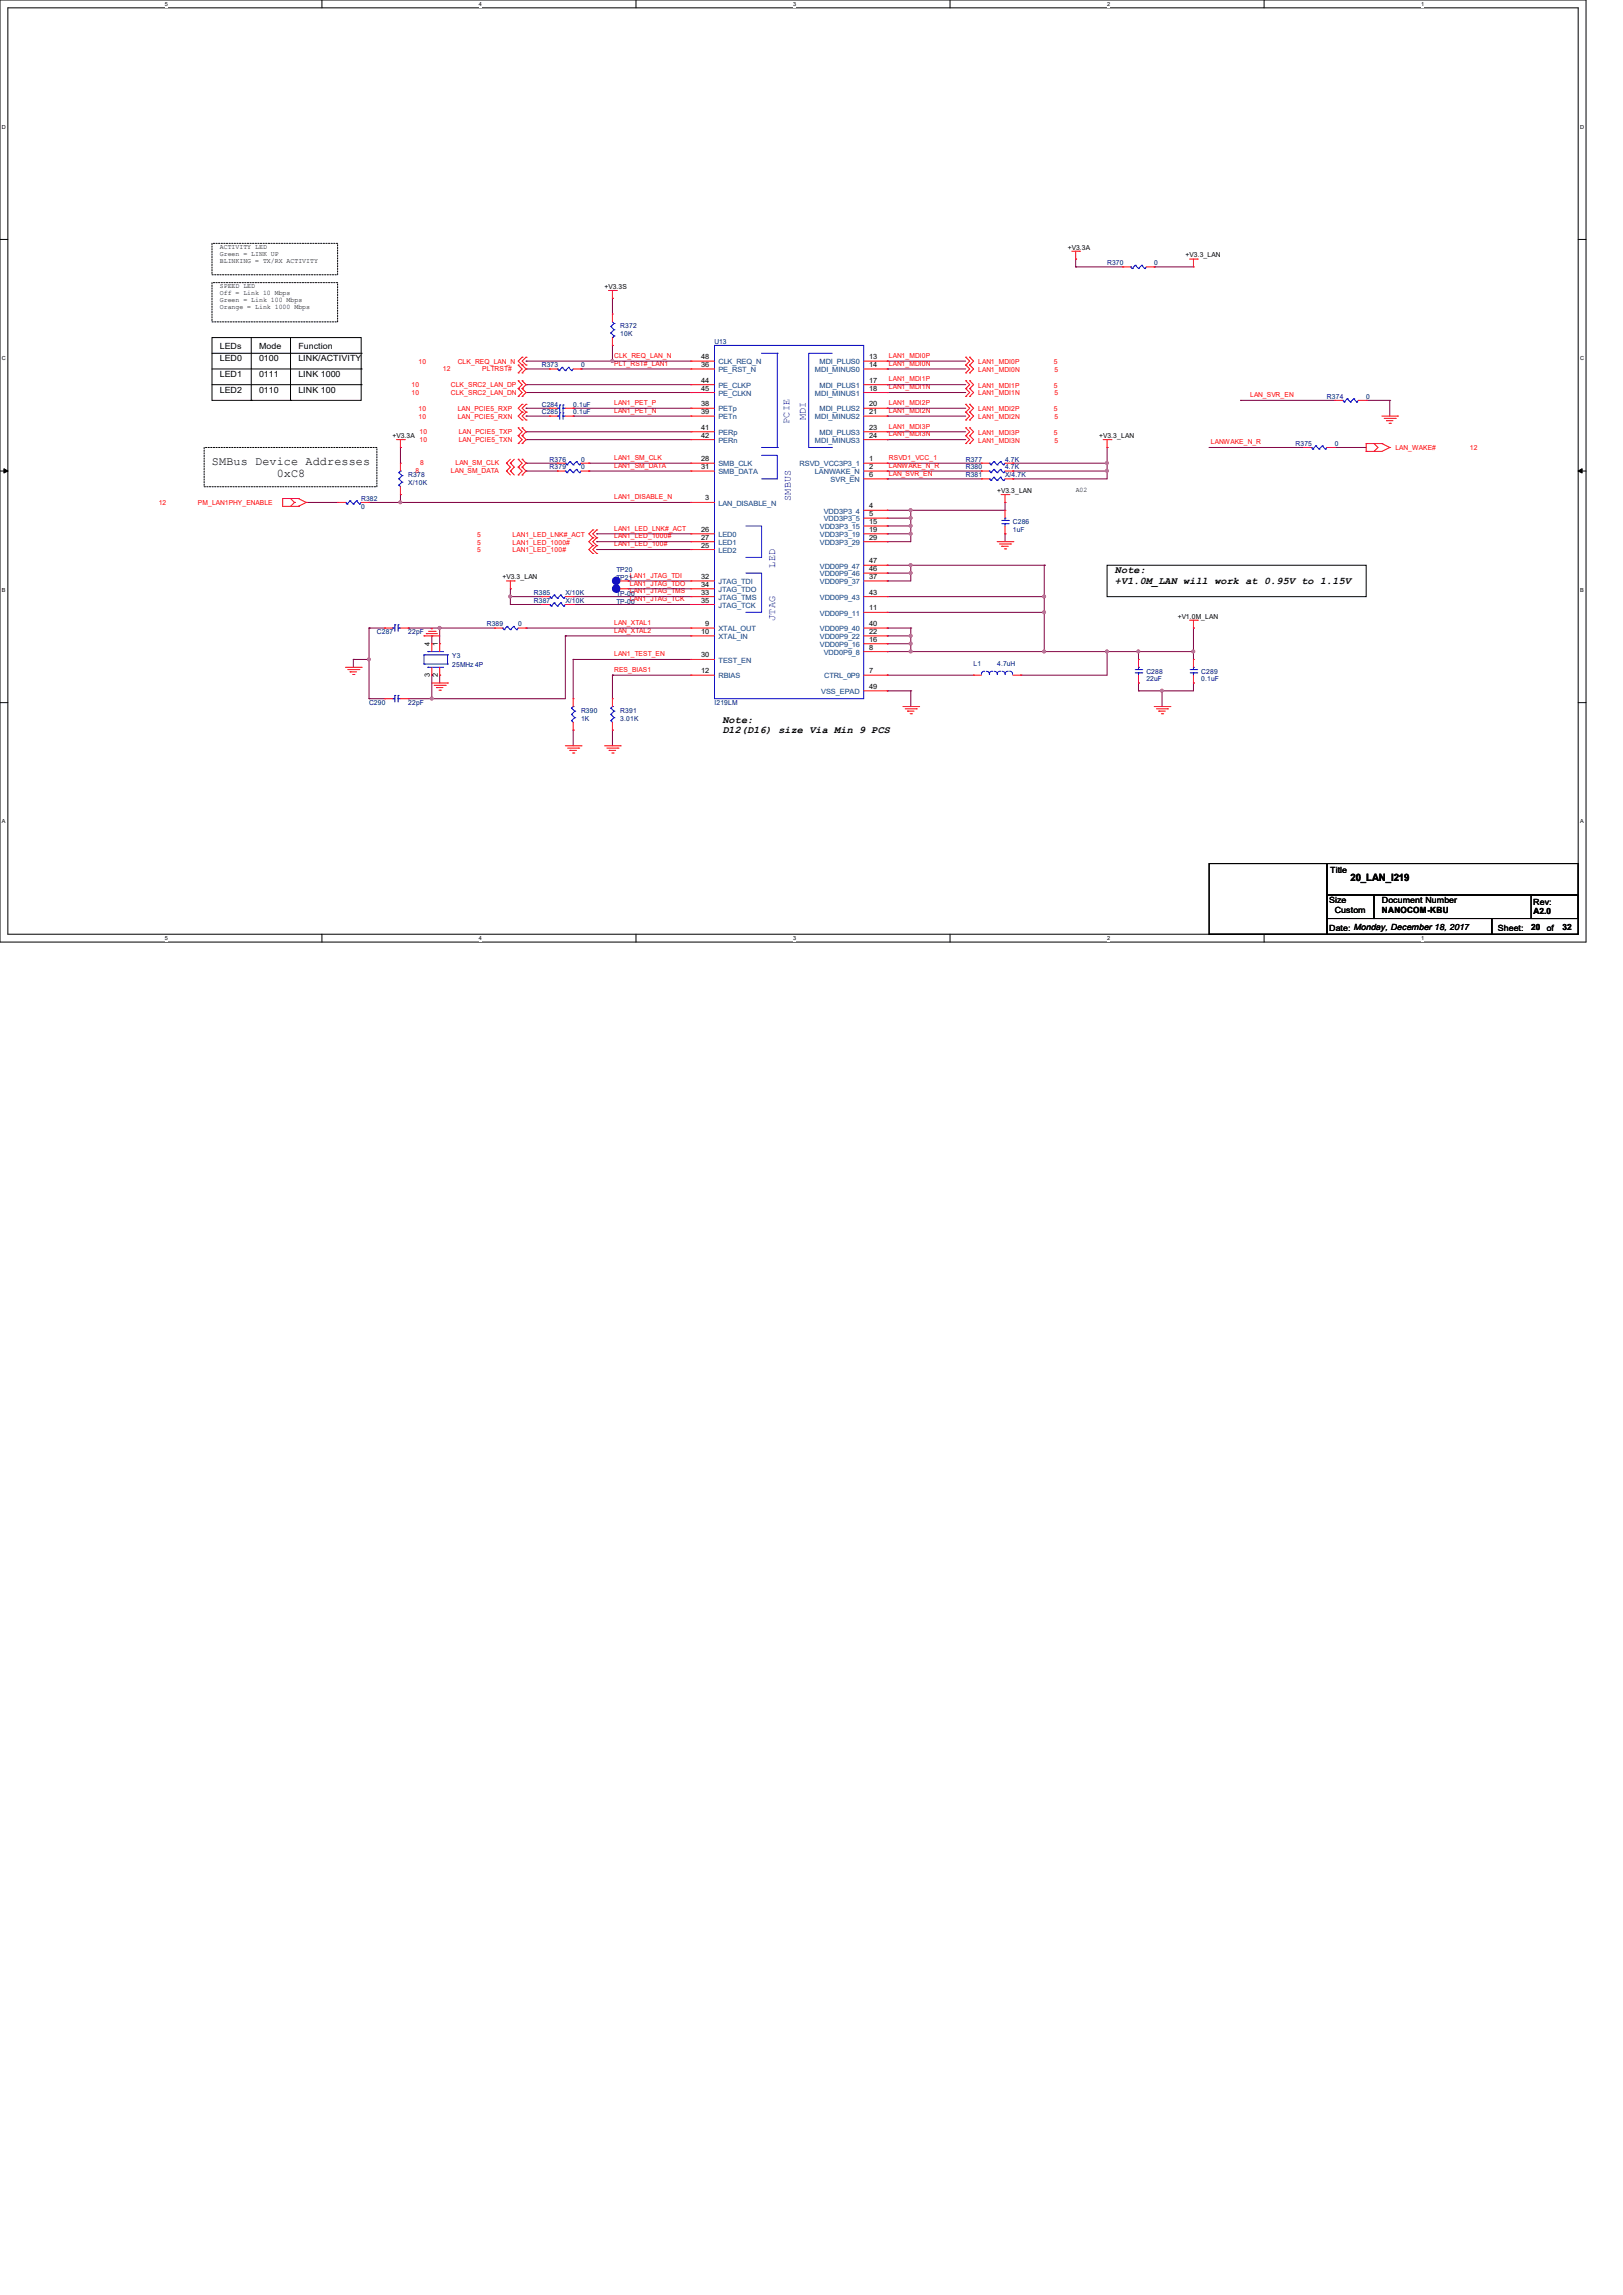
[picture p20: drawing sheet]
<svg xmlns="http://www.w3.org/2000/svg" width="210mm" height="297mm" viewBox="0 0 210 297" stroke-linecap="round" stroke-linejoin="round" font-family="sans-serif">
<defs><g id="words">
<g font-size="1.5">
<text x="27.4" y="60.2">SMBus Device Addresses</text>
<text x="35.8" y="61.7">0xC8</text>
</g>
<g font-size="1.3" fill="#00f">
<text x="102.2" y="54.9" transform="rotate(-90 102.2 54.9)">PCIE</text>
<text x="104.3" y="54.4" transform="rotate(-90 104.3 54.4)">MDI</text>
<text x="102.3" y="64.8" transform="rotate(-90 102.3 64.8)">SMBUS</text>
<text x="100.3" y="73.4" transform="rotate(-90 100.3 73.4)">LED</text>
<text x="100.3" y="80.3" transform="rotate(-90 100.3 80.3)">JTAG</text>
</g>
<g font-size="1.3">
<text x="144.3" y="74.2">Note:</text>
<text x="144.3" y="75.5">+V1.0M_LAN will work at 0.95V to 1.15V</text>
<text x="93.5" y="93.5">Note:</text>
<text x="93.5" y="94.8">D12(D16) size Via Min 9 PCS</text>
<text x="174.8" y="114">20_LAN_I219</text>
</g>
<g font-size="1.1">
<text x="28.4" y="45.2">LEDs</text>
<text x="28.4" y="46.8">LED0</text>
<text x="33.5" y="45.2">Mode</text>
<text x="33.5" y="46.8">0100</text>
<text x="38.6" y="45.2">Function</text>
<text x="38.6" y="46.8">LINK/ACTIVITY</text>
<text x="28.4" y="50.8">LED2</text>
<text x="28.4" y="48.8">LED1</text>
<text x="33.5" y="50.8">0110</text>
<text x="33.5" y="48.8">0111</text>
<text x="38.6" y="48.8">LINK 1000</text>
<text x="38.6" y="50.8">LINK 100</text>
<text x="172.1" y="113">Title</text>
<text x="172" y="116.9">Size</text>
<text x="172.7" y="118.2">Custom</text>
<text x="178.8" y="116.9">Document Number</text>
<text x="178.8" y="118.1">NANOCOM-KBU</text>
<text x="198.4" y="117.1">Rev:</text>
<text x="198.4" y="118.3">A2.0</text>
<text x="172" y="120.4">Date: Monday, December 18, 2017</text>
<text x="193.8" y="120.4">Sheet:</text>
<text x="198.1" y="120.4">20</text>
<text x="200.2" y="120.4">of</text>
<text x="202.2" y="120.4">32</text>
</g>
<g font-size=".9">
<text x="28.4" y="32.2">ACTIVITY LED</text>
<text x="28.4" y="33.1">Green = LINK UP</text>
<text x="28.4" y="34">BLINKING = TX/RX ACTIVITY</text>
<text x="138.2" y="32.3">+V3.3A</text>
<text x="153.4" y="33.3">+V3.3_LAN</text>
<text x="28.4" y="37.3">SPEED LED</text>
<text x="28.4" y="38.2">Off = Link 10 Mbps</text>
<text x="28.4" y="39.1">Green = Link 100 Mbps</text>
<text x="28.4" y="40">Orange = Link 1000 Mbps</text>
<text x="78.2" y="37.4">+V3.3S</text>
<text x="90.7" y="47.5">36</text>
<text x="90.7" y="46.5">48</text>
<text x="112.5" y="46.5">13</text>
<text x="112.5" y="47.5">14</text>
<text x="90.7" y="52.6">38</text>
<text x="90.7" y="53.6">39</text>
<text x="90.7" y="49.5">44</text>
<text x="90.7" y="50.5">45</text>
<text x="112.5" y="49.5">17</text>
<text x="112.5" y="50.5">18</text>
<text x="112.5" y="52.6">20</text>
<text x="112.5" y="53.6">21</text>
<text x="50.8" y="56.7">+V3.3A</text>
<text x="90.7" y="59.7">28</text>
<text x="90.7" y="55.6">41</text>
<text x="90.7" y="56.6">42</text>
<text x="112.5" y="59.7">1</text>
<text x="112.5" y="55.6">23</text>
<text x="112.5" y="56.6">24</text>
<text x="142.2" y="56.7">+V3.3_LAN</text>
<text x="90.7" y="60.7">31</text>
<text x="91.2" y="64.8">3</text>
<text x="112.5" y="60.7">2</text>
<text x="112.5" y="65.8">4</text>
<text x="112.5" y="61.7">6</text>
<text x="129" y="63.8">+V3.3_LAN</text>
<text x="139.2" y="63.7">A02</text>
<text x="90.7" y="70.9">25</text>
<text x="90.7" y="68.8">26</text>
<text x="90.7" y="69.8">27</text>
<text x="112.5" y="66.8">5</text>
<text x="112.5" y="67.8">15</text>
<text x="112.5" y="68.8">19</text>
<text x="112.5" y="69.8">29</text>
<text x="65" y="75">+V3.3_LAN</text>
<text x="90.7" y="74.9">32</text>
<text x="90.7" y="77">33</text>
<text x="90.7" y="75.9">34</text>
<text x="90.7" y="78">35</text>
<text x="112.5" y="74.9">37</text>
<text x="112.5" y="77">43</text>
<text x="112.5" y="73.9">46</text>
<text x="112.5" y="72.9">47</text>
<text x="55.6" y="83.6" transform="rotate(-90 55.6 83.6)">4</text>
<text x="56.6" y="83.6" transform="rotate(-90 56.6 83.6)">1</text>
<text x="90.7" y="82">10</text>
<text x="91.2" y="81">9</text>
<text x="112.5" y="79">11</text>
<text x="112.5" y="83.1">16</text>
<text x="112.5" y="82">22</text>
<text x="112.5" y="81">40</text>
<text x="152.4" y="80.1">+V1.0M_LAN</text>
<text x="55.6" y="87.6" transform="rotate(-90 55.6 87.6)">3</text>
<text x="56.6" y="87.6" transform="rotate(-90 56.6 87.6)">2</text>
<text x="90.7" y="87.1">12</text>
<text x="90.7" y="85.1">30</text>
<text x="112.5" y="87.1">7</text>
<text x="112.5" y="84.1">8</text>
<text x="112.5" y="89.2">49</text>
</g>
<g font-size=".9" fill="#000080">
<text x="143.3" y="34.3">R370</text>
<text x="149.4" y="34.3">0</text>
<text x="70.1" y="47.5">R373</text>
<text x="75.2" y="47.5">0</text>
<text x="80.3" y="42.5">R372</text>
<text x="80.3" y="43.5">10K</text>
<text x="92.5" y="44.5">U13</text>
<text x="70.1" y="53.6">C285</text>
<text x="70.1" y="52.6">C284</text>
<text x="74.2" y="53.6">0.1uF</text>
<text x="74.2" y="52.6">0.1uF</text>
<text x="171.7" y="51.6">R374</text>
<text x="176.8" y="51.6">0</text>
<text x="71.1" y="59.7">R376</text>
<text x="75.2" y="59.7">0</text>
<text x="125" y="59.7">R377</text>
<text x="130.1" y="59.7">4.7K</text>
<text x="167.6" y="57.7">R375</text>
<text x="172.7" y="57.7">0</text>
<text x="46.7" y="64.8">R382</text>
<text x="46.7" y="65.8">0</text>
<text x="52.8" y="61.8">R378</text>
<text x="52.8" y="62.8">X/10K</text>
<text x="71.1" y="60.7">R379</text>
<text x="75.2" y="60.7">0</text>
<text x="125" y="61.8">R381</text>
<text x="125" y="60.7">R380</text>
<text x="130.1" y="61.8">X/4.7K</text>
<text x="130.1" y="60.7">4.7K</text>
<text x="131.1" y="67.9">C286</text>
<text x="131.1" y="68.9">1uF</text>
<text x="69.1" y="77">R385</text>
<text x="73.2" y="77">X/10K</text>
<text x="79.8" y="74">TP20</text>
<text x="79.8" y="77.1">TP-00</text>
<text x="79.8" y="75.1">TP21</text>
<text x="48.8" y="82.1">C287</text>
<text x="52.8" y="82.1">22pF</text>
<text x="63" y="81.1">R389</text>
<text x="67.1" y="81.1">0</text>
<text x="69.1" y="78">R387</text>
<text x="73.2" y="78">X/10K</text>
<text x="79.8" y="78.1">TP-00</text>
<text x="58.5" y="85.1">Y3</text>
<text x="58.5" y="86.4">25MHz 4P</text>
<text x="126" y="86.1">L1</text>
<text x="129" y="86.1">4.7uH</text>
<text x="148.3" y="87.2">C288</text>
<text x="148.3" y="88.2">22uF</text>
<text x="155.5" y="87.2">C289</text>
<text x="155.5" y="88.2">0.1uF</text>
<text x="47.8" y="91.2">C290</text>
<text x="52.8" y="91.2">22pF</text>
<text x="75.2" y="92.2">R390</text>
<text x="75.2" y="93.3">1K</text>
<text x="80.3" y="92.2">R391</text>
<text x="80.3" y="93.3">3.01K</text>
<text x="92.5" y="91.2">I219LM</text>
</g>
<g font-size=".9" fill="#f00">
<text x="54.1" y="47.1">10</text>
<text x="59.2" y="47.1">CLK_REQ_LAN_N</text>
<text x="79.5" y="47.3">PLT_RST#_LAN1</text>
<text x="79.5" y="46.3">CLK_REQ_LAN_N</text>
<text x="115" y="46.3">LAN1_MDI0P</text>
<text x="115" y="47.3">LAN1_MDI0N</text>
<text x="126.6" y="47.1">LAN1_MDI0P</text>
<text x="136.4" y="47.1">5</text>
<text x="53.3" y="51.1">10</text>
<text x="53.3" y="50.1">10</text>
<text x="54.1" y="53.2">10</text>
<text x="57.3" y="48">12</text>
<text x="58.3" y="51.1">CLK_SRC2_LAN_DN</text>
<text x="58.3" y="50.1">CLK_SRC2_LAN_DP</text>
<text x="59.2" y="53.2">LAN_PCIE5_RXP</text>
<text x="62.4" y="48">PLTRST#</text>
<text x="79.5" y="53.4">LAN1_PET_N</text>
<text x="79.5" y="52.4">LAN1_PET_P</text>
<text x="115" y="50.4">LAN1_MDI1N</text>
<text x="115" y="53.4">LAN1_MDI2N</text>
<text x="115" y="49.4">LAN1_MDI1P</text>
<text x="115" y="52.4">LAN1_MDI2P</text>
<text x="126.6" y="51.2">LAN1_MDI1N</text>
<text x="126.6" y="50.2">LAN1_MDI1P</text>
<text x="126.6" y="48.1">LAN1_MDI0N</text>
<text x="126.6" y="53.2">LAN1_MDI2P</text>
<text x="136.4" y="50.2">5</text>
<text x="136.4" y="53.2">5</text>
<text x="136.4" y="51.2">5</text>
<text x="136.4" y="48.1">5</text>
<text x="161.8" y="51.4">LAN_SVR_EN</text>
<text x="54.1" y="54.2">10</text>
<text x="54.3" y="56.2">10</text>
<text x="54.3" y="57.2">10</text>
<text x="59.2" y="54.2">LAN_PCIE5_RXN</text>
<text x="59.4" y="56.2">LAN_PCIE5_TXP</text>
<text x="59.4" y="57.2">LAN_PCIE5_TXN</text>
<text x="79.5" y="59.5">LAN1_SM_CLK</text>
<text x="115" y="59.5">RSVD1_VCC_1</text>
<text x="115" y="55.5">LAN1_MDI3P</text>
<text x="115" y="56.5">LAN1_MDI3N</text>
<text x="126.6" y="56.3">LAN1_MDI3P</text>
<text x="126.6" y="54.2">LAN1_MDI2N</text>
<text x="126.6" y="57.3">LAN1_MDI3N</text>
<text x="136.4" y="56.3">5</text>
<text x="136.4" y="54.2">5</text>
<text x="136.4" y="57.3">5</text>
<text x="156.7" y="57.5">LANWAKE_N_R</text>
<text x="180.6" y="58.2">LAN_WAKE#</text>
<text x="190.2" y="58.2">12</text>
<text x="20.5" y="65.3">12</text>
<text x="25.6" y="65.3">PM_LAN1PHY_ENABLE</text>
<text x="53.8" y="61.3">8</text>
<text x="54.4" y="60.2">8</text>
<text x="58.3" y="61.3">LAN_SM_DATA</text>
<text x="58.9" y="60.2">LAN_SM_CLK</text>
<text x="79.5" y="64.6">LAN1_DISABLE_N</text>
<text x="79.5" y="60.5">LAN1_SM_DATA</text>
<text x="115" y="60.5">LANWAKE_N_R</text>
<text x="115" y="61.6">LAN_SVR_EN</text>
<text x="61.8" y="69.5">5</text>
<text x="61.8" y="71.5">5</text>
<text x="61.8" y="70.5">5</text>
<text x="66.3" y="69.5">LAN1_LED_LNK#_ACT</text>
<text x="66.3" y="71.5">LAN1_LED_100#</text>
<text x="66.3" y="70.5">LAN1_LED_1000#</text>
<text x="79.5" y="68.7">LAN1_LED_LNK#_ACT</text>
<text x="79.5" y="70.7">LAN1_LED_100#</text>
<text x="79.5" y="69.7">LAN1_LED_1000#</text>
<text x="81.5" y="77.8">LAN1_JTAG_TCK</text>
<text x="81.5" y="76.8">LAN1_JTAG_TMS</text>
<text x="81.5" y="74.8">LAN1_JTAG_TDI</text>
<text x="81.5" y="75.8">LAN1_JTAG_TDO</text>
<text x="79.5" y="81.9">LAN_XTAL2</text>
<text x="79.5" y="80.9">LAN_XTAL1</text>
<text x="79.5" y="84.9">LAN1_TEST_EN</text>
<text x="79.5" y="87">RES_BIAS1</text>
</g>
<g font-size=".9" fill="#004080">
<text x="93" y="47.2">CLK_REQ_N</text>
<text x="106" y="47.2">MDI_PLUS0</text>
<text x="93" y="48.2">PE_RST_N</text>
<text x="93" y="53.3">PETp</text>
<text x="93" y="50.2">PE_CLKP</text>
<text x="93" y="51.2">PE_CLKN</text>
<text x="105.5" y="48.2">MDI_MINUS0</text>
<text x="105.5" y="51.2">MDI_MINUS1</text>
<text x="106" y="50.2">MDI_PLUS1</text>
<text x="106" y="53.3">MDI_PLUS2</text>
<text x="93" y="54.3">PETn</text>
<text x="93" y="56.3">PERp</text>
<text x="93" y="57.3">PERn</text>
<text x="105.5" y="54.3">MDI_MINUS2</text>
<text x="105.5" y="57.3">MDI_MINUS3</text>
<text x="106" y="56.3">MDI_PLUS3</text>
<text x="93" y="65.4">LAN_DISABLE_N</text>
<text x="93" y="60.4">SMB_CLK</text>
<text x="93" y="61.4">SMB_DATA</text>
<text x="103.5" y="60.4">RSVD_VCC3P3_1</text>
<text x="105.5" y="61.4">LANWAKE_N</text>
<text x="107.5" y="62.4">SVR_EN</text>
<text x="93" y="71.5">LED2</text>
<text x="93" y="69.5">LED0</text>
<text x="93" y="70.5">LED1</text>
<text x="106.1" y="68.5">VDD3P3_15</text>
<text x="106.1" y="69.5">VDD3P3_19</text>
<text x="106.1" y="70.5">VDD3P3_29</text>
<text x="106.6" y="66.5">VDD3P3_4</text>
<text x="106.6" y="67.5">VDD3P3_5</text>
<text x="93" y="75.6">JTAG_TDI</text>
<text x="93" y="77.6">JTAG_TMS</text>
<text x="93" y="76.6">JTAG_TDO</text>
<text x="106.1" y="75.6">VDD0P9_37</text>
<text x="106.1" y="77.6">VDD0P9_43</text>
<text x="106.1" y="74.6">VDD0P9_46</text>
<text x="106.1" y="73.6">VDD0P9_47</text>
<text x="93" y="81.7">XTAL_OUT</text>
<text x="93" y="82.7">XTAL_IN</text>
<text x="93" y="78.7">JTAG_TCK</text>
<text x="106.1" y="79.7">VDD0P9_11</text>
<text x="106.1" y="83.7">VDD0P9_16</text>
<text x="106.1" y="82.7">VDD0P9_22</text>
<text x="106.1" y="81.7">VDD0P9_40</text>
<text x="93" y="87.8">RBIAS</text>
<text x="93" y="85.8">TEST_EN</text>
<text x="106.3" y="89.8">VSS_EPAD</text>
<text x="106.6" y="84.7">VDD0P9_8</text>
<text x="106.6" y="87.8">CTRL_0P9</text>
</g>
<g font-size=".7">
<text x="21.3" y=".8">5</text>
<text x="62" y=".8">4</text>
<text x="102.6" y=".8">3</text>
<text x="143.3" y=".8">2</text>
<text x="183.9" y=".8">1</text>
<text x=".3" y="16.6">D</text>
<text x="204.5" y="16.6">D</text>
<text x=".3" y="46.6">C</text>
<text x="204.5" y="46.6">C</text>
<text x=".3" y="76.6">B</text>
<text x="204.5" y="76.6">B</text>
<text x=".3" y="106.6">A</text>
<text x="204.5" y="106.6">A</text>
<text x="21.3" y="121.7">5</text>
<text x="62" y="121.7">4</text>
<text x="102.6" y="121.7">3</text>
<text x="143.3" y="121.7">2</text>
<text x="183.9" y="121.7">1</text>
</g>
</g></defs>
<path d="M0 0h205.2v121.9h-205.2zM1 1h203.2v119.9h-203.2z" fill="none" stroke="#000" stroke-width=".13"/>
<g fill="#fff">
<path d="M21.3 .1h.4v.8h-.4z"/>
<path d="M21.3 121h.4v.8h-.4z"/>
</g>
<path d="M41.7 0v1M41.7 120.9v1" fill="none" stroke="#000" stroke-width=".13"/>
<g fill="#fff">
<path d="M62 .1h.4v.8h-.4z"/>
<path d="M62 121h.4v.8h-.4z"/>
</g>
<path d="M82.3 0v1M82.3 120.9v1" fill="none" stroke="#000" stroke-width=".13"/>
<g fill="#fff">
<path d="M102.6 .1h.4v.8h-.4z"/>
<path d="M102.6 121h.4v.8h-.4z"/>
</g>
<path d="M122.9 0v1M122.9 120.9v1" fill="none" stroke="#000" stroke-width=".13"/>
<g fill="#fff">
<path d="M143.3 .1h.3v.8h-.3z"/>
<path d="M143.3 121h.3v.8h-.3z"/>
</g>
<path d="M163.6 0v1M163.6 120.9v1" fill="none" stroke="#000" stroke-width=".13"/>
<g fill="#fff">
<path d="M183.9 .1h.4v.8h-.4z"/>
<path d="M183.9 121h.4v.8h-.4z"/>
<path d="M.3 16h.5v.8h-.5z"/>
<path d="M204.5 16h.5v.8h-.5z"/>
<path d="M.3 46h.5v.8h-.5z"/>
<path d="M204.5 46h.5v.8h-.5z"/>
</g>
<path d="M0 31h1M204.2 31h1" fill="none" stroke="#000" stroke-width=".13"/>
<g fill="#fff">
<path d="M.3 75.9h.4v.9h-.4z"/>
<path d="M204.5 75.9h.4v.9h-.4z"/>
</g>
<path d="M0 61h1M204.2 61h1" fill="none" stroke="#000" stroke-width=".13"/>
<path d="M.5 60.7l.5 .3-.5 .2zM204.2 61l.5-.3v.5z" fill="#000" stroke="#000" stroke-width=".13"/>
<g fill="#fff">
<path d="M.3 105.9h.4v.8h-.4z"/>
<path d="M204.5 105.9h.4v.8h-.4z"/>
</g>
<g fill="none" stroke="#000" stroke-width=".13">
<path d="M27.4 43.7h19.3v8.1h-19.3zM27.4 49.8h19.3M27.4 47.8h19.3M27.4 45.7h19.3M32.5 51.8h.1M32.5 43.7v8.1M37.6 51.8h.1M37.6 43.7v8.1M46.7 49.8h.1M46.7 47.8h.1M46.7 45.7h.1M143.3 73.2h33.5v4h-33.5z"/>
<path d="M0 90.9h1M204.2 90.9h1M156.5 111.8h15.2v9.1h-15.2zM171.7 115.8h6.1v3.1h-6.1zM171.7 118.9h21.3v2h-21.3zM171.7 111.8h32.5v4h-32.5zM177.8 115.8h26.4v3.1h-26.4zM193 118.9h11.2v2h-11.2zM198.1 115.8h6.1v3.1h-6.1z"/>
</g>
<path d="M27.4 36.6h16.3v5.1h-16.3zM27.4 31.5h16.3v4.1h-16.3zM26.4 57.9h22.4v5.1h-22.4z" fill="none" stroke="#000" stroke-width=".13" stroke-dasharray=".2 .2"/>
<g fill="none" stroke="#800040" stroke-width=".13">
<path d="M79.2 38.6h.1M79.2 38.6v2M139.2 33.5h.1M139.2 34.5h.1M139.2 34.5h6.1M139.2 33.5v1M149.4 34.5h.1M149.4 34.5h5M51.8 57.9h.1M51.8 57.9v2M68.1 59.9h.1M68.1 56.9h.1"/>
<path d="M68.1 55.9h.1M68.1 46.7h.1M68.1 53.8h.1M68.1 47.8h.1M68.1 52.8h.1M68.1 49.8h.1M68.1 50.8h.1M68.1 50.8h21.3M68.1 59.9h4M68.1 53.8h3M68.1 55.9h21.3M68.1 56.9h21.3"/>
<path d="M68.1 46.7h21.3M68.1 47.8h3M68.1 49.8h21.3M68.1 52.8h3M74.2 53.8h.1M74.2 52.8h.1M74.2 53.8h15.2M74.2 52.8h15.2M75.2 47.8h.1M75.2 47.8h14.2M76.2 59.9h.1M76.2 59.9h13.2"/>
<path d="M79.2 44.7h.1M79.2 46.7h.1M79.2 44.7v2M114.8 50.8h.1M114.8 59.9h.1M114.8 53.8h.1M114.8 55.9h.1M114.8 56.9h.1M114.8 46.7h.1M114.8 47.8h.1M114.8 49.8h.1M114.8 52.8h.1"/>
<path d="M114.8 50.8h10.2M114.8 59.9h12.2M114.8 53.8h10.2M114.8 55.9h10.2M114.8 56.9h10.2M114.8 46.7h10.2M114.8 47.8h10.2M114.8 49.8h10.2M114.8 52.8h10.2M131.1 59.9h.1M131.1 59.9h12.2M143.3 59.9h.1"/>
<path d="M143.3 57.9h.1M143.3 57.9v4.1h-12.2M156.5 57.9h.1M156.5 57.9h12.2M160.5 51.8h.1M160.5 51.8h12.2M172.7 57.9h.1M172.7 57.9h4.1M176.8 51.8h.1M176.8 51.8h3M179.8 51.8h.1M179.8 51.8v2"/>
<path d="M39.6 65h.1M39.6 65h4.1M47.8 65h.1M47.8 65h41.6M51.8 65h.1M51.8 64h.1M51.8 64v1M66 76.2h.1M66 78.2h.1M66 77.2h.1M66 76.2v2M66 77.2h4.1"/>
<path d="M66 78.2h4.1M68.1 61h.1M68.1 61h4M74.2 78.2h.1M74.2 77.2h.1M74.2 77.2h15.2M74.2 78.2h15.2M76.2 61h.1M76.2 61h13.2M77.2 69.1h.1M77.2 71.1h.1M77.2 70.1h.1"/>
<path d="M77.2 69.1h12.2M77.2 70.1h12.2M77.2 71.1h12.2M81.3 75.2h.1M81.3 76.2h.1M81.3 75.2h8.1M81.3 76.2h8.1M114.8 61h.1M114.8 62h.1M114.8 74.2h.1M114.8 75.2h.1M114.8 73.2h.1"/>
<path d="M114.8 68.1h.1M114.8 66h.1M114.8 69.1h.1M114.8 70.1h.1M114.8 67.1h3.1M114.8 77.2h20.3M114.8 61h12.2M114.8 79.2h20.3M114.8 62h12.2M114.8 73.2h20.3M114.8 74.2h3.1M114.8 68.1h3.1"/>
<path d="M114.8 69.1h3.1M117.9 66h.1M117.9 67.1h.1M117.9 69.1h.1M117.9 74.2h.1M117.9 73.2h.1M117.9 68.1h.1M117.9 66v4.1h-3.1M117.9 73.2v2h-3.1M130 69.1h.1M130 65h.1M130 65v1h-15.2"/>
<path d="M130 69.1v1M131.1 61h.1M131.1 62h.1M131.1 61h12.2M135.1 77.2h.1M135.1 73.2h.1M135.1 79.2h.1M135.1 73.2v11.1M143.3 61h.1M45.7 85.3h.1M45.7 85.3h2.1M45.7 85.3v1.1"/>
<path d="M47.8 81.3h.1M47.8 90.4h.1M47.8 85.3h.1M47.8 81.3h2M47.8 90.4h2M47.8 81.3v9.1M52.8 90.4h.1M52.8 81.3h.1M52.8 81.3h11.2M55.9 90.4h.1M55.9 87.4h.1M55.9 82.3h.1"/>
<path d="M55.9 82.3v1M55.9 87.4v3M56.9 81.3h.1M56.9 87.4h.1M56.9 81.3v2M56.9 87.4v1M68.1 81.3h.1M68.1 81.3h21.3M73.2 82.3h.1M73.2 82.3h16.2M73.2 82.3v8.1h-20.4M74.2 85.3h.1"/>
<path d="M74.2 94.5h.1M74.2 85.3h15.2M74.2 85.3v5.1M74.2 94.5v2M79.2 87.4h.1M79.2 94.5h.1M79.2 87.4h10.2M79.2 87.4v3M79.2 94.5v2M114.8 84.3h.1M114.8 82.3h.1M114.8 83.3h.1"/>
<path d="M114.8 89.4h.1M114.8 81.3h.1M114.8 87.4h.1M114.8 84.3h39.6M114.8 82.3h3.1M114.8 83.3h3.1M114.8 89.4h3.1M114.8 81.3h3.1M114.8 87.4h11.2M117.9 81.3h.1M117.9 83.3h.1M117.9 89.4h.1"/>
<path d="M117.9 82.3h.1M117.9 84.3h.1M117.9 81.3v3M117.9 89.4v2M132.1 87.4h.1M135.1 84.3h.1M143.3 84.3h.1M143.3 84.3v3.1h-11.2M147.3 84.3h.1M147.3 88.4h.1M147.3 89.4h.1M147.3 84.3v1"/>
<path d="M147.3 88.4v1M150.4 89.4h.1M150.4 89.4v2M154.4 88.4h.1M154.4 84.3h.1M154.4 81.3h.1M154.4 81.3v4M154.4 88.4v1h-7.1"/>
</g>
<g fill="#f0f" stroke="#f0f" stroke-width=".13">
<circle cx="66" cy="77.2" r=".19"/>
<circle cx="117.8" cy="67" r=".19"/>
<circle cx="117.8" cy="66" r=".19"/>
<circle cx="135.1" cy="77.2" r=".19"/>
<circle cx="135.1" cy="79.2" r=".19"/>
<circle cx="147.3" cy="84.3" r=".19"/>
<circle cx="117.8" cy="82.3" r=".19"/>
<circle cx="154.4" cy="84.3" r=".19"/>
<circle cx="117.8" cy="83.3" r=".19"/>
<circle cx="117.8" cy="73.1" r=".19"/>
<circle cx="150.3" cy="89.4" r=".19"/>
<circle cx="117.8" cy="74.1" r=".19"/>
<circle cx="143.2" cy="59.9" r=".19"/>
<circle cx="143.2" cy="84.3" r=".19"/>
<circle cx="117.8" cy="68.1" r=".19"/>
<circle cx="135.1" cy="84.3" r=".19"/>
<circle cx="117.8" cy="84.3" r=".19"/>
<circle cx="117.8" cy="69.1" r=".19"/>
<circle cx="143.2" cy="60.9" r=".19"/>
<circle cx="51.8" cy="65" r=".19"/>
<circle cx="79.2" cy="46.7" r=".19"/>
<circle cx="55.9" cy="90.4" r=".19"/>
<circle cx="56.9" cy="81.3" r=".19"/>
<circle cx="47.7" cy="85.3" r=".19"/>
</g>
<g fill="none" stroke="#f00" stroke-width=".13">
<path d="M78.7 37.6h1.1M79.2 38.6h.1M79.2 37.6v1M79.8 37.6h.1M138.7 32.5h1M139.2 33.5h.1M139.2 32.5v1M139.7 32.5h.1M145.3 34.5h.1M145.3 34.5h1M148.3 34.5h1.1M149.4 34.5h.1"/>
<path d="M153.9 33.5h1M154.4 34.5h.1M154.4 33.5v1M154.9 33.5h.1M51.3 56.9h1M51.8 57.9h.1M51.8 59.9h.1M51.8 56.9v1M51.8 59.9v1.1M52.3 56.9h.1M65.5 59.9h.1M65.5 59.9l.5 .6-.5 .5"/>
<path d="M66 59.9h.1M66 59.9l.5 .6-.5 .5M66 59.4l-.5 .5M66.5 59.4l-.5 .5M67.1 56.4h.1M67.1 55.4h.1M67.1 57.4h.1M67.1 59.4h.1M67.1 51.3h.1M67.1 50.3h.1M67.1 49.3h.1M67.1 48.3h.1"/>
<path d="M67.1 47.2h.1M67.1 55.4l.5 .5-.5 .5M67.1 56.4l.5 .5-.5 .5M67.1 59.4l.5 .5-.5 .6M67.1 50.3l.5 .5-.5 .5M67.1 49.3l.5 .5-.5 .5M67.1 47.2l.5 .6-.5 .5M67.6 55.4h.1M67.6 56.4h.1M67.6 53.3h.1M67.6 54.4h.1M67.6 52.3h.1"/>
<path d="M67.6 57.4h.1M67.6 46.2h.1M67.6 47.2h.1M67.6 59.4h.1M67.6 50.3h.1M67.6 51.3h.1M67.6 49.3h.1M67.6 48.3h.1M67.6 55.4l.5 .5-.5 .5M67.6 53.3l-.5 .5 .5 .6M67.6 52.3l-.5 .5 .5 .5M67.6 56.4l.5 .5-.5 .5"/>
<path d="M67.6 46.2l-.5 .5 1 1.1-.5 .5M67.6 59.4l.5 .5-.5 .6M67.6 50.3l.5 .5-.5 .5M67.6 49.3l.5 .5-.5 .5M68.1 53.3h.1M68.1 54.4h.1M68.1 52.3h.1M68.1 46.2h.1M68.1 47.2h.1M68.1 53.3l-.5 .5 .5 .6M68.1 52.3l-.5 .5 .5 .5M68.1 46.2l-.5 .5 .5 .5"/>
<path d="M71.1 53.8h.1M71.1 52.8h.1M71.1 47.8h.1M71.1 53.8h1M71.1 52.8h1M71.1 47.8h1M72.1 59.9h.1M72.1 59.9h1.1M73.2 53.8h1M73.2 52.8h1M74.2 53.8h.1M74.2 52.8h.1"/>
<path d="M74.2 47.8h1M75.2 47.8h.1M75.2 59.9h1M76.2 59.9h.1M79.2 40.6h.1M79.2 44.7h.1M79.2 40.6v1.1M79.2 43.7v1M89.4 59.9h.1M89.4 47.8h.1M89.4 52.8h.1M89.4 53.8h.1"/>
<path d="M89.4 55.9h.1M89.4 56.9h.1M89.4 49.8h.1M89.4 50.8h.1M89.4 46.7h.1M89.4 56.9h3.1M89.4 53.8h3.1M89.4 52.8h3.1M89.4 47.8h3.1M89.4 59.9h3.1M89.4 46.7h3.1M89.4 49.8h3.1"/>
<path d="M89.4 50.8h3.1M89.4 55.9h3.1M111.8 56.9h3M111.8 53.8h3M111.8 52.8h3M111.8 47.8h3M111.8 59.9h3M111.8 46.7h3M111.8 49.8h3M111.8 50.8h3M111.8 55.9h3M114.8 59.9h.1"/>
<path d="M114.8 46.7h.1M114.8 47.8h.1M114.8 49.8h.1M114.8 50.8h.1M114.8 52.8h.1M114.8 53.8h.1M114.8 55.9h.1M114.8 56.9h.1M125 46.2h.1M125 47.2h.1M125 50.3h.1M125 51.3h.1"/>
<path d="M125 49.3h.1M125 48.3h.1M125 55.4h.1M125 56.4h.1M125 53.3h.1M125 54.4h.1M125 52.3h.1M125 57.4h.1M125 46.2l.5 .5-.5 .5M125 50.3l.5 .5-.5 .5M125 49.3l.5 .5-.5 .5M125 47.2l.5 .6-.5 .5"/>
<path d="M125 55.4l.5 .5-.5 .5M125 53.3l.5 .5-.5 .6M125 52.3l.5 .5-.5 .5M125 56.4l.5 .5-.5 .5M125.5 46.2h.1M125.5 47.2h.1M125.5 50.3h.1M125.5 51.3h.1M125.5 49.3h.1M125.5 48.3h.1M125.5 55.4h.1M125.5 56.4h.1"/>
<path d="M125.5 53.3h.1M125.5 54.4h.1M125.5 52.3h.1M125.5 57.4h.1M125.5 46.2l.5 .5-.5 .5M125.5 50.3l.5 .5-.5 .5M125.5 49.3l.5 .5-.5 .5M125.5 47.2l.5 .6-.5 .5M125.5 55.4l.5 .5-.5 .5M125.5 53.3l.5 .5-.5 .6M125.5 52.3l.5 .5-.5 .5M125.5 56.4l.5 .5-.5 .5"/>
<path d="M127 59.9h.1M127 59.9h1M130 59.9h1.1M131.1 59.9h.1M142.7 56.9h1.1M143.3 57.9h.1M143.3 56.9v1M143.8 56.9h.1M168.7 57.9h.1M168.7 57.9h1M171.7 57.9h1M172.7 51.8h.1"/>
<path d="M172.7 57.9h.1M172.7 51.8h1M175.8 51.8h1M176.8 58.4h.1M176.8 57.4h.1M176.8 51.8h.1M176.8 57.4h2M176.8 57.4v1M177.8 58.4h.1M177.8 57.4h.1M177.8 57.4l.5 .5-.5 .5M178.8 57.4h.1"/>
<path d="M178.8 53.8h2M178.8 57.4l1 .5M179.1 54.1h1.5M179.4 54.4h.1M179.4 54.4h.9M179.7 54.8h.2M179.8 57.9h.1M179.8 57.9l-1 .5h-2M179.9 54.8h.1M180.6 54.1h.1M180.8 53.8h.1M36.6 64.5h.1"/>
<path d="M36.6 64.5v1h2M36.6 64.5h2M37.6 64.5l.5 .5M38.1 65h.1M38.1 65l-.5 .5M38.6 65.5h.1M38.6 64.5h.1M38.6 64.5l1 .5M39.6 65h.1M39.6 65l-1 .5M43.7 65h.1M43.7 65h1"/>
<path d="M46.7 65h1.1M47.8 65h.1M51.8 64h.1M51.8 63v1M65.5 61h.1M65.5 75.2h1M65.5 61l.5 .5M66 76.2h.1M66 61h.1M66 75.2v1M66 61l.5 .5M66.5 75.2h.1"/>
<path d="M67.1 60.5h.1M67.1 61.5h.1M67.1 60.5l.5 .5-.5 .5M67.6 60.5h.1M67.6 61.5h.1M67.6 60.5l.5 .5-.5 .5M70.1 78.2h.1M70.1 77.2h.1M70.1 78.2h1M70.1 77.2h1M72.1 61h.1M72.1 61h1.1"/>
<path d="M73.2 78.2h1M73.2 77.2h1M74.2 78.2h.1M74.2 77.2h.1M75.2 61h1M76.2 61h.1M76.7 68.6h.1M76.7 69.6h.1M76.7 70.6h.1M76.7 71.6h.1M76.7 69.6l-.5 .5 .5 .5M76.7 70.6l-.5 .5 .5 .5"/>
<path d="M76.7 68.6l-.5 .5 .5 .5M77.2 68.6h.1M77.2 69.6h.1M77.2 70.6h.1M77.2 71.6h.1M77.2 70.6l-.5 .5 .5 .5M77.2 69.6l-.5 .5 .5 .5M77.2 68.6l-.5 .5 .5 .5M80.3 75.2h1M80.3 76.2h1M81.3 75.2h.1M81.3 76.2h.1"/>
<path d="M89.4 65h.1M89.4 71.1h.1M89.4 69.1h.1M89.4 70.1h.1M89.4 61h.1M89.4 75.2h.1M89.4 77.2h.1M89.4 76.2h.1M89.4 78.2h.1M89.4 75.2h3.1M89.4 70.1h3.1M89.4 78.2h3.1"/>
<path d="M89.4 65h3.1M89.4 61h3.1M89.4 76.2h3.1M89.4 69.1h3.1M89.4 71.1h3.1M89.4 77.2h3.1M111.8 75.2h3M111.8 70.1h3M111.8 62h3M111.8 61h3M111.8 66h3M111.8 67.1h3"/>
<path d="M111.8 79.2h3M111.8 68.1h3M111.8 69.1h3M111.8 77.2h3M111.8 74.2h3M111.8 73.2h3M114.8 61h.1M114.8 66h.1M114.8 67.1h.1M114.8 62h.1M114.8 79.2h.1M114.8 68.1h.1"/>
<path d="M114.8 69.1h.1M114.8 70.1h.1M114.8 75.2h.1M114.8 77.2h.1M114.8 74.2h.1M114.8 73.2h.1M127 62h.1M127 61h.1M127 62h1M127 61h1M129 70.1h2.1M129.3 70.4h1.5"/>
<path d="M129.5 64h1.1M129.6 70.7h.1M129.6 70.7h.9M130 71h.1M130 65h.1M130 69.1h.1M130 66h.1M130 64v1M130 66v1.1M130 68.1v1M130 62h1.1M130 61h1.1"/>
<path d="M130.1 71h.1M130.6 64h.1M130.8 70.4h.1M131.1 70.1h.1M131.1 62h.1M131.1 61h.1M44.7 86.4h2M45 86.7h1.4M45.3 87h.1M45.3 87h.8M45.6 87.3h.2M45.8 87.3h.1"/>
<path d="M46.4 86.7h.1M46.7 86.4h.1M49.8 90.4h.1M49.8 81.3h.1M49.8 81.3h1M49.8 90.4h1M51.8 81.3h1M51.8 90.4h1M52.8 90.4h.1M52.8 81.3h.1M54.9 82.3h.1M54.9 82.3h2"/>
<path d="M55.2 82h.1M55.2 82h1.4M55.5 81.7h.8M55.8 81.4h.1M55.8 81.4h.2M55.9 87.4h.1M55.9 83.3h.1M55.9 88.4h2M55.9 83.3v1M55.9 86.4v1M56.2 88.7h1.4M56.3 81.7h.1"/>
<path d="M56.5 89h.1M56.5 89h.8M56.8 89.3h.2M56.9 83.3h.1M56.9 87.4h.1M56.9 83.3v1M56.9 86.4v1M57 89.3h.1M57.6 88.7h.1M57.9 88.4h.1M64 81.3h.1M64 81.3h1"/>
<path d="M67.1 81.3h1M68.1 81.3h.1M73.2 96.5h2M73.4 96.8h1.5M73.7 97.1h.1M73.7 97.1h.9M74.1 97.5h.2M74.2 94.5h.1M74.2 90.4h.1M74.2 90.4v1M74.2 93.5v1M74.3 97.5h.1"/>
<path d="M74.9 96.8h.1M75.2 96.5h.1M78.2 96.5h2.1M78.5 96.8h1.5M78.8 97.1h.1M78.8 97.1h.9M79.2 97.5h.1M79.2 94.5h.1M79.2 90.4h.1M79.2 90.4v1M79.2 93.5v1M79.3 97.5h.1"/>
<path d="M80 96.8h.1M80.3 96.5h.1M89.4 81.3h.1M89.4 82.3h.1M89.4 87.4h.1M89.4 85.3h.1M89.4 82.3h3.1M89.4 81.3h3.1M89.4 87.4h3.1M89.4 85.3h3.1M111.8 82.3h3M111.8 81.3h3"/>
<path d="M111.8 87.4h3M111.8 84.3h3M111.8 83.3h3M111.8 89.4h3M114.8 87.4h.1M114.8 84.3h.1M114.8 83.3h.1M114.8 82.3h.1M114.8 81.3h.1M114.8 89.4h.1M116.8 91.4h2.1M117.1 91.7h1.5"/>
<path d="M117.4 92h.1M117.4 92h.9M117.8 92.4h.1M117.9 92.4h.1M118.6 91.7h.1M118.9 91.4h.1M126 87.4h.1M126 87.4h1M131.1 87.4h1M132.1 87.4h.1M147.3 88.4h.1M147.3 85.3h.1"/>
<path d="M147.3 85.3v1.1M147.3 87.4v1M149.4 91.4h2M149.6 91.7h1.5M149.9 92h.1M149.9 92h.9M150.3 92.4h.2M150.5 92.4h.1M151.1 91.7h.1M151.4 91.4h.1M153.9 80.3h1M154.4 81.3h.1"/>
<path d="M154.4 88.4h.1M154.4 85.3h.1M154.4 80.3v1M154.4 85.3v1.1M154.4 87.4v1M154.9 80.3h.1"/>
</g>
<g fill="none" stroke="#00f" stroke-width=".13">
<path d="M146.3 34.5h.1M146.3 34.5l.2 .3M146.5 34.8h.1M146.9 34.3h.1M146.9 34.3l-.4 .5M146.9 34.3l.4 .5M147.3 34.8h.1M147.7 34.3h.1M147.7 34.3l.4 .5M147.7 34.3l-.4 .5M148.1 34.8h.1M148.3 34.5l-.2 .3"/>
<path d="M72.1 53.8h.1M72.1 52.8h.1M72.1 47.8h.1M72.1 53.8h.3M72.1 52.8h.3M72.1 47.8l.2 .2M72.3 48h.1M72.4 53.4h.1M72.4 52.4h.1M72.4 52.4v.9M72.4 53.4v.9M72.7 47.5h.1"/>
<path d="M72.7 47.5l-.4 .5M72.7 47.5l.5 .5M72.9 53.4h.1M72.9 53.8h.1M72.9 52.4h.1M72.9 52.8h.1M72.9 53.8h.3M72.9 52.4v.9M72.9 53.4v.9M72.9 52.8h.3M73.2 48h.1M73.2 59.9h.1"/>
<path d="M73.2 59.9l.2 .3M73.6 47.5h.1M73.6 47.5l.4 .5M73.6 47.5l-.4 .5M73.7 59.7h.1M73.7 59.7l-.3 .5M73.7 59.7l.5 .5M74 48h.1M74.2 47.8l-.2 .2M74.6 59.7h.1M74.6 59.7l.4 .5M74.6 59.7l-.4 .5"/>
<path d="M75.2 59.9l-.2 .3M79 42.2h.1M79 43.1h.1M79 43.1l.5 .4M79 42.2l.5 .5M79.2 43.7h.1M79.2 41.7l.3 .2M79.5 43.5h.1M79.5 41.9h.1M79.5 42.7h.1M79.5 43.5l-.3 .2M79.5 41.9l-.5 .3"/>
<path d="M79.5 42.7l-.5 .4M92.5 44.7h19.3v45.7h-19.3zM98.6 57.9h.1M98.6 58.9h2v3.1h-2M98.6 45.7h2M98.6 57.9h2M100.6 45.7h.1M100.6 57.9h.1M100.6 45.7v12.2M107.7 45.7h-3.1v12.2h3.1M128 59.9h.1M128 59.9l.2 .3"/>
<path d="M128.6 59.7h.1M128.6 59.7l-.4 .5M128.6 59.7l.4 .5M129.5 59.7h.1M129.5 59.7l.3 .5M129.5 59.7l-.5 .5M130 59.9l-.2 .3M169.7 57.9h.1M169.7 57.9l.2 .2M169.9 58.1h.1M170.3 57.7h.1M170.3 57.7l-.4 .4"/>
<path d="M170.3 57.7l.4 .4M170.7 58.1h.1M171.1 57.7h.1M171.1 57.7l.4 .4M171.1 57.7l-.4 .4M171.5 58.1h.1M171.7 57.9l-.2 .2M173.7 51.8h.1M173.7 51.8l.2 .2M173.9 52h.1M174.3 51.6h.1M174.3 51.6l-.4 .4"/>
<path d="M174.3 51.6l.5 .4M174.8 52h.1M175.2 51.6h.1M175.2 51.6l.4 .4M175.2 51.6l-.4 .4M175.6 52h.1M175.8 51.8l-.2 .2M44.7 65h.1M44.7 65l.2 .2M44.9 65.2h.1M45.3 64.8h.1M45.3 64.8l-.4 .4"/>
<path d="M45.3 64.8l.4 .4M45.7 65.2h.1M46.1 64.8h.1M46.1 64.8l.4 .4M46.1 64.8l-.4 .4M46.5 65.2h.1M46.7 65l-.2 .2M51.6 61.2h.1M51.6 62.8h.1M51.6 62h.1M51.6 61.2l.4 .4M51.6 62.8l.2 .2"/>
<path d="M51.6 62l.4 .4M51.8 61h.1M51.8 61l-.2 .2M52 62.4h.1M52 61.6h.1M52 62.4l-.4 .4M52 61.6l-.4 .4M71.1 78.2h.1M71.1 77.2h.1M71.1 78.2l.2 .2M71.1 77.2l.2 .2M71.3 78.4h.1"/>
<path d="M71.3 77.4h.1M71.7 78h.1M71.7 77h.1M71.7 78l-.4 .4M71.7 78l.4 .4M71.7 77l-.4 .4M71.7 77l.4 .4M72.1 78.4h.1M72.1 77.4h.1M72.6 78h.1M72.6 77h.1M72.6 78l.3 .4"/>
<path d="M72.6 78l-.5 .4M72.6 77l.3 .4M72.6 77l-.5 .4M72.9 78.4h.1M72.9 77.4h.1M73.2 61h.1M73.2 78.2l-.3 .2M73.2 61l.2 .2M73.2 77.2l-.3 .2M73.4 61.2h.1M73.4 60.2h.1M73.7 60.7h.1"/>
<path d="M73.7 60.7l-.3 .5M73.7 60.7l.5 .5M74.2 61.2h.1M74.2 60.2h.1M74.6 60.7h.1M74.6 60.7l.4 .5M74.6 60.7l-.4 .5M75 61.2h.1M75 60.2h.1M75.2 61l-.2 .2M96.5 74.2h2.1v5h-2.1M96.5 68.1h2.1v4h-2.1"/>
<path d="M128 62h.1M128 61h.1M128 62l.2 .2M128 61l.2 .2M128.2 62.2h.1M128.2 61.2h.1M128.2 60.2h.1M128.6 61.8h.1M128.6 60.7h.1M128.6 61.8l-.4 .4M128.6 61.8l.4 .4M128.6 60.7l-.4 .5"/>
<path d="M128.6 60.7l.4 .5M129 62.2h.1M129 61.2h.1M129 60.2h.1M129.5 61.8h.1M129.5 60.7h.1M129.5 61.8l.3 .4M129.5 61.8l-.5 .4M129.5 60.7l.3 .5M129.5 60.7l-.5 .5M129.6 67.4h.9M129.6 67.8h.9"/>
<path d="M129.8 62.2h.1M129.8 61.2h.1M129.8 60.2h.1M130 67.1h.1M130 67.8h.1M130 67.1v.3M130 67.8v.3M130 62l-.2 .2M130 61l-.2 .2M130.5 67.4h.1M130.5 67.8h.1M50.8 90.4h.1"/>
<path d="M50.8 81.3h.1M50.8 90.4h.3M50.8 81.3h.3M51.1 90h.1M51.1 80.9h.1M51.1 80.9v.8M51.1 90v.8M51.5 90h.1M51.5 90.4h.1M51.5 80.9h.1M51.5 81.3h.1M51.5 90.4h.3"/>
<path d="M51.5 80.9v.8M51.5 90v.8M51.5 81.3h.3M54.9 84.8h.1M54.9 85.9h.1M54.9 84.8h3M54.9 84.8v1.1M54.9 85.9h3M55.4 84.3h.1M55.4 86.4h.1M55.4 84.3h2M55.4 86.4h2"/>
<path d="M57.9 85.9h.1M57.9 84.8h.1M57.9 84.8v1.1M65 81.3h.1M65 81.3l.2 .2M65.2 81.5h.1M65.6 81.1h.1M65.6 81.1l-.4 .4M65.6 81.1l.4 .4M66 81.5h.1M66.5 81.1h.1M66.5 81.1l.3 .4"/>
<path d="M66.5 81.1l-.5 .4M66.8 81.5h.1M67.1 81.3l-.3 .2M74 91.7h.1M74 93.3h.1M74 92.5h.1M74 91.7l.4 .3M74 93.3l.2 .2M74 92.5l.4 .4M74.2 91.4h.1M74.2 91.4l-.2 .3M74.4 92.9h.1"/>
<path d="M74.4 92h.1M74.4 92.9l-.4 .4M74.4 92l-.4 .5M79 91.7h.1M79 93.3h.1M79 92.5h.1M79 91.7l.5 .3M79 93.3l.2 .2M79 92.5l.5 .4M79.2 91.4h.1M79.2 91.4l-.2 .3M79.5 92.9h.1"/>
<path d="M79.5 92h.1M79.5 92.9l-.5 .4M79.5 92l-.5 .5M127.4 86.9a.35 .35 0 0 0-.4 .4M127.6 86.9a.36 .36 0 0 1 .4 .4M128.4 86.9a.35 .35 0 0 0-.4 .4M128.6 86.9h.1a.36 .36 0 0 1 .4 .4M129.5 86.9h-.1a.35 .35 0 0 0-.4 .4M129.7 86.9a.36 .36 0 0 1 .4 .4M130.5 86.9a.35 .35 0 0 0-.4 .4M130.6 86.9h.1a.34 .34 0 0 1 .3 .4M146.9 86.7h.8"/>
<path d="M146.9 87.1h.8M147.3 86.4h.1M147.3 87.1h.1M147.3 86.4v.3M147.3 87.1v.3M147.7 86.7h.1M147.7 87.1h.1M154 86.7h.9M154 87.1h.9M154.4 86.4h.1M154.4 87.1h.1M154.4 86.4v.3"/>
<path d="M154.4 87.1v.3M154.9 86.7h.1M154.9 87.1h.1"/>
</g>
<g fill="#00f" stroke="#00f" stroke-width=".13">
<circle cx="79.7" cy="75.2" r=".49"/>
<circle cx="79.7" cy="76.2" r=".49"/>
</g>
<use href="#words"/>
</svg>
